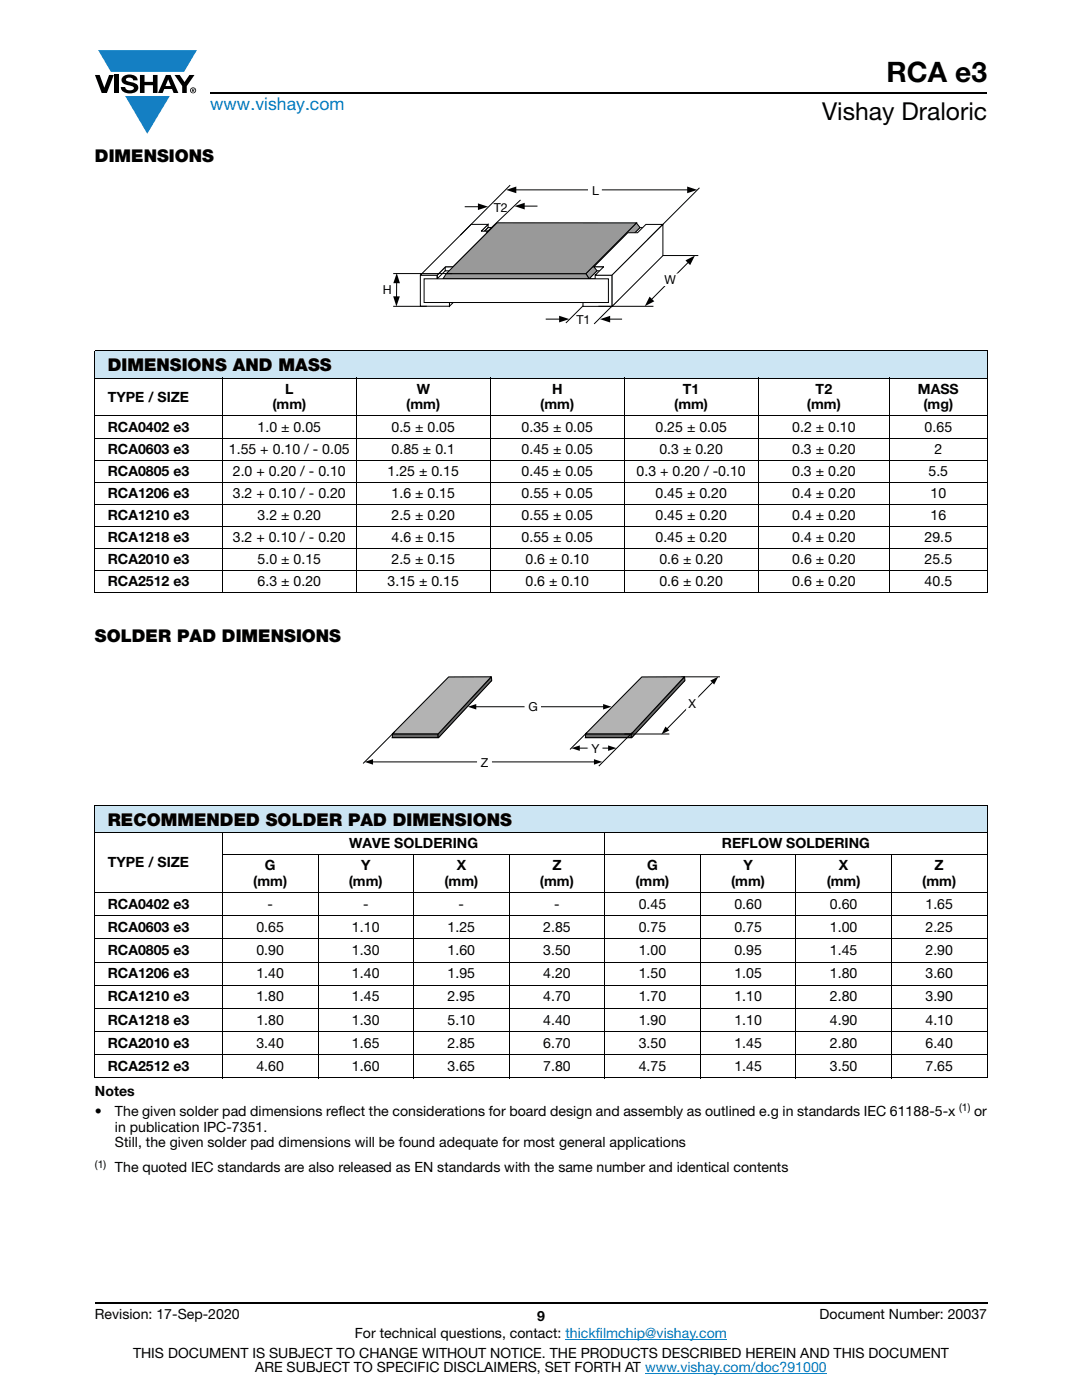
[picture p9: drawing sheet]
<svg xmlns="http://www.w3.org/2000/svg" width="216mm" height="279mm" viewBox="0 0 216 279" stroke-linecap="round" stroke-linejoin="round" font-family="sans-serif">
<defs><g id="words">
<text font-size="5.6" x="176.9" y="16.4">RCA e3</text>
<text font-size="4.9" x="164" y="24">Vishay Draloric</text>
<text font-size="3.5" fill="#007ec4" x="42" y="21.9">www.vishay.com</text>
<g font-size="3.5">
<text x="18.9" y="32.3">DIMENSIONS</text>
<text x="21.5" y="74.1">DIMENSIONS AND MASS</text>
<text x="18.9" y="128.1">SOLDER PAD DIMENSIONS</text>
<text x="21.5" y="164.8">RECOMMENDED SOLDER PAD DIMENSIONS</text>
</g>
<g font-size="2.8">
<text x="21.5" y="80.1">TYPE / SIZE</text>
<text x="54.4" y="81.7">(mm)</text>
<text x="56.9" y="78.5">L</text>
<text x="81.1" y="81.7">(mm)</text>
<text x="83.1" y="78.5">W</text>
<text x="107.8" y="81.7">(mm)</text>
<text x="110.2" y="78.5">H</text>
<text x="134.5" y="81.7">(mm)</text>
<text x="136.3" y="78.5">T1</text>
<text x="161" y="81.7">(mm)</text>
<text x="162.8" y="78.5">T2</text>
<text x="183.2" y="78.5">MASS</text>
<text x="184.3" y="81.7">(mg)</text>
<text x="21.5" y="86.1">RCA0402 e3</text>
<text x="51.4" y="86.1">1.0 ± 0.05</text>
<text x="78.1" y="86.1">0.5 ± 0.05</text>
<text x="104.1" y="86.1">0.35 ± 0.05</text>
<text x="130.8" y="86.1">0.25 ± 0.05</text>
<text x="158.1" y="86.1">0.2 ± 0.10</text>
<text x="184.5" y="86.1">0.65</text>
<text x="21.5" y="90.6">RCA0603 e3</text>
<text x="21.5" y="95">RCA0805 e3</text>
<text x="45.7" y="90.6">1.55 + 0.10 / - 0.05</text>
<text x="46.5" y="95">2.0 + 0.20 / - 0.10</text>
<text x="77.3" y="95">1.25 ± 0.15</text>
<text x="78.1" y="90.6">0.85 ± 0.1</text>
<text x="104.1" y="95">0.45 ± 0.05</text>
<text x="104.1" y="90.6">0.45 ± 0.05</text>
<text x="127" y="95">0.3 + 0.20 / -0.10</text>
<text x="131.6" y="90.6">0.3 ± 0.20</text>
<text x="158.1" y="95">0.3 ± 0.20</text>
<text x="158.1" y="90.6">0.3 ± 0.20</text>
<text x="185.3" y="95">5.5</text>
<text x="186.5" y="90.6">2</text>
<text x="21.5" y="99.4">RCA1206 e3</text>
<text x="46.5" y="99.4">3.2 + 0.10 / - 0.20</text>
<text x="78.1" y="99.4">1.6 ± 0.15</text>
<text x="104.1" y="99.4">0.55 + 0.05</text>
<text x="130.8" y="99.4">0.45 ± 0.20</text>
<text x="158.1" y="99.4">0.4 ± 0.20</text>
<text x="185.7" y="99.4">10</text>
<text x="21.5" y="103.8">RCA1210 e3</text>
<text x="51.4" y="103.8">3.2 ± 0.20</text>
<text x="78.1" y="103.8">2.5 ± 0.20</text>
<text x="104.1" y="103.8">0.55 ± 0.05</text>
<text x="130.8" y="103.8">0.45 ± 0.20</text>
<text x="158.1" y="103.8">0.4 ± 0.20</text>
<text x="185.7" y="103.8">16</text>
<text x="21.5" y="108.2">RCA1218 e3</text>
<text x="21.5" y="112.6">RCA2010 e3</text>
<text x="46.5" y="108.2">3.2 + 0.10 / - 0.20</text>
<text x="51.4" y="112.6">5.0 ± 0.15</text>
<text x="78.1" y="112.6">2.5 ± 0.15</text>
<text x="78.1" y="108.2">4.6 ± 0.15</text>
<text x="104.1" y="108.2">0.55 ± 0.05</text>
<text x="104.9" y="112.6">0.6 ± 0.10</text>
<text x="130.8" y="108.2">0.45 ± 0.20</text>
<text x="131.6" y="112.6">0.6 ± 0.20</text>
<text x="158.1" y="108.2">0.4 ± 0.20</text>
<text x="158.1" y="112.6">0.6 ± 0.20</text>
<text x="184.5" y="108.2">29.5</text>
<text x="184.5" y="112.6">25.5</text>
<text x="21.5" y="117">RCA2512 e3</text>
<text x="51.4" y="117">6.3 ± 0.20</text>
<text x="77.3" y="117">3.15 ± 0.15</text>
<text x="104.9" y="117">0.6 ± 0.10</text>
<text x="131.6" y="117">0.6 ± 0.20</text>
<text x="158.1" y="117">0.6 ± 0.20</text>
<text x="184.5" y="117">40.5</text>
<text x="21.5" y="173.1">TYPE / SIZE</text>
<text x="52.8" y="173.7">G</text>
<text x="69.7" y="169.3">WAVE SOLDERING</text>
<text x="72.1" y="173.7">Y</text>
<text x="91.1" y="173.7">X</text>
<text x="110.2" y="173.7">Z</text>
<text x="129.1" y="173.7">G</text>
<text x="144" y="169.3">REFLOW SOLDERING</text>
<text x="148.3" y="173.7">Y</text>
<text x="167.4" y="173.7">X</text>
<text x="186.5" y="173.7">Z</text>
<text x="50.5" y="176.8">(mm)</text>
<text x="69.6" y="176.8">(mm)</text>
<text x="88.7" y="176.8">(mm)</text>
<text x="107.7" y="176.8">(mm)</text>
<text x="126.8" y="176.8">(mm)</text>
<text x="145.9" y="176.8">(mm)</text>
<text x="165" y="176.8">(mm)</text>
<text x="184" y="176.8">(mm)</text>
<text x="21.5" y="181.4">RCA0402 e3</text>
<text x="21.5" y="186">RCA0603 e3</text>
<text x="51.2" y="186">0.65</text>
<text x="53.4" y="181.4">-</text>
<text x="70.2" y="186">1.10</text>
<text x="72.4" y="181.4">-</text>
<text x="89.3" y="186">1.25</text>
<text x="91.5" y="181.4">-</text>
<text x="108.4" y="186">2.85</text>
<text x="110.6" y="181.4">-</text>
<text x="127.5" y="181.4">0.45</text>
<text x="127.5" y="186">0.75</text>
<text x="146.5" y="181.4">0.60</text>
<text x="146.5" y="186">0.75</text>
<text x="165.6" y="181.4">0.60</text>
<text x="165.6" y="186">1.00</text>
<text x="184.7" y="181.4">1.65</text>
<text x="184.7" y="186">2.25</text>
<text x="21.5" y="190.6">RCA0805 e3</text>
<text x="51.2" y="190.6">0.90</text>
<text x="70.2" y="190.6">1.30</text>
<text x="89.3" y="190.6">1.60</text>
<text x="108.4" y="190.6">3.50</text>
<text x="127.5" y="190.6">1.00</text>
<text x="146.5" y="190.6">0.95</text>
<text x="165.6" y="190.6">1.45</text>
<text x="184.7" y="190.6">2.90</text>
<text x="21.5" y="195.2">RCA1206 e3</text>
<text x="51.2" y="195.2">1.40</text>
<text x="70.2" y="195.2">1.40</text>
<text x="89.3" y="195.2">1.95</text>
<text x="108.4" y="195.2">4.20</text>
<text x="127.5" y="195.2">1.50</text>
<text x="146.5" y="195.2">1.05</text>
<text x="165.6" y="195.2">1.80</text>
<text x="184.7" y="195.2">3.60</text>
<text x="21.5" y="199.9">RCA1210 e3</text>
<text x="51.2" y="199.9">1.80</text>
<text x="70.2" y="199.9">1.45</text>
<text x="89.3" y="199.9">2.95</text>
<text x="108.4" y="199.9">4.70</text>
<text x="127.5" y="199.9">1.70</text>
<text x="146.5" y="199.9">1.10</text>
<text x="165.6" y="199.9">2.80</text>
<text x="184.7" y="199.9">3.90</text>
<text x="21.5" y="204.5">RCA1218 e3</text>
<text x="21.5" y="209.1">RCA2010 e3</text>
<text x="51.2" y="204.5">1.80</text>
<text x="51.2" y="209.1">3.40</text>
<text x="70.2" y="204.5">1.30</text>
<text x="70.2" y="209.1">1.65</text>
<text x="89.3" y="204.5">5.10</text>
<text x="89.3" y="209.1">2.85</text>
<text x="108.4" y="204.5">4.40</text>
<text x="108.4" y="209.1">6.70</text>
<text x="127.5" y="204.5">1.90</text>
<text x="127.5" y="209.1">3.50</text>
<text x="146.5" y="204.5">1.10</text>
<text x="146.5" y="209.1">1.45</text>
<text x="165.6" y="204.5">4.90</text>
<text x="165.6" y="209.1">2.80</text>
<text x="184.7" y="204.5">4.10</text>
<text x="184.7" y="209.1">6.40</text>
<text x="21.5" y="213.7">RCA2512 e3</text>
<text x="51.2" y="213.7">4.60</text>
<text x="70.2" y="213.7">1.60</text>
<text x="89.3" y="213.7">3.65</text>
<text x="108.4" y="213.7">7.80</text>
<text x="127.5" y="213.7">4.75</text>
<text x="146.5" y="213.7">1.45</text>
<text x="165.6" y="213.7">3.50</text>
<text x="184.7" y="213.7">7.65</text>
<text x="18.9" y="218.8">Notes</text>
<text x="18.9" y="222.7">•</text>
<text x="22.9" y="225.8">in publication IPC-7351.</text>
<text x="22.9" y="222.7">The given solder pad dimensions reflect the considerations for board design and assembly as outlined e.g in standards IEC 61188-5-x</text>
<text x="194.4" y="222.7">or</text>
<text x="22.9" y="229">Still, the given solder pad dimensions will be found adequate for most general applications</text>
<text x="22.9" y="233.9">The quoted IEC standards are also released as EN standards with the same number and identical contents</text>
<text x="18.9" y="263.3">Revision: 17-Sep-2020</text>
<text x="107.2" y="263.6">9</text>
<text x="163.6" y="263.3">Document Number: 20037</text>
<text x="70.8" y="267.1">For technical questions, contact: thickfilmchip@vishay.com</text>
<text x="26.5" y="271">THIS DOCUMENT IS SUBJECT TO CHANGE WITHOUT NOTICE. THE PRODUCTS DESCRIBED HEREIN AND THIS DOCUMENT</text>
<text x="50.9" y="273.8">ARE SUBJECT TO SPECIFIC DISCLAIMERS, SET FORTH AT www.vishay.com/doc?91000</text>
</g>
<g font-size="2.5">
<text x="118.1" y="38.9">L</text>
<text x="98.5" y="42.3">T2</text>
<text x="76.4" y="58.6">H</text>
<text x="132.6" y="56.7">W</text>
<text x="115" y="64.6">T1</text>
<text x="105.4" y="141.9">G</text>
<text x="137.4" y="141.2">X</text>
<text x="96" y="153">Z</text>
<text x="118" y="150.2">Y</text>
</g>
<g font-size="2.1">
<text x="191.4" y="221.8">(1)</text>
<text x="18.9" y="233.1">(1)</text>
</g>
</g></defs>
<g fill="#147fc3">
<path d="M19.6 10h19.7l-2.6 4.3h-1.1h-13.5z"/>
<path d="M25 19.2h8.9l-4.5 7.5z"/>
</g>
<g fill="#000">
<path d="M18.9 15h1l.9 2.5 1-2.5h.9l-1.4 3.6h-1zM22.9 15h.9v3.6h-.9zM24.6 15.3a2.1 2.1 0 0 1 2.8 .3l.1 .4h-.9a.79 .79 0 0 0-.7-.5 .79 .79 0 0 0-.8 .4l.3 .3 1 .2a1.08 1.08 0 0 1 1.2 1 1.08 1.08 0 0 1-1.1 1.2 1.73 1.73 0 0 1-2.4-1.2h.9a.96 .96 0 0 0 .8 .6 .96 .96 0 0 0 .9-.4 1.31 1.31 0 0 0-1.2-.6 1.03 1.03 0 0 1-1.1-.6 1.03 1.03 0 0 1 .2-1.1zM27.9 15h.9v1.3h1.7v-1.3h.9v3.6h-.9v-1.6h-1.7v1.6h-.9zM34.8 15h1.1l.9 1.4 1-1.4h1l-1.5 2.2v1.4h-.9v-1.4z"/>
<path d="M33.6 15.9l.5 1.3h-1.1zM33.1 15l-1.6 3.6h1l.3-.8h1.5l.3 .8h1l-1.6-3.6z"/>
<path d="M38.4 17.8h.2v.2h-.2zM38.3 17.7v.7h.1v-.3l.4 .3-.2-.3 .2-.2-.1-.2z"/>
<path d="M38.1 18a.46 .46 0 0 1 .9 0 .46 .46 0 0 1-.9 0zM37.9 18a.6 .6 0 0 0 1.2 0 .6 .6 0 0 0-1.2 0z"/>
</g>
<path d="M42 18.6h155M18.9 260h178.1" fill="none" stroke="#000" stroke-width=".36"/>
<path d="M112.8 267.3h32.3M128.7 274h36.3" fill="none" stroke="#007ec4" stroke-width=".2"/>
<g fill="#cce5f3">
<path d="M18.9 69.9h178.1v5.5h-178.1z"/>
<path d="M18.9 160.7h178.1v5.5h-178.1z"/>
</g>
<g fill="none" stroke="#000" stroke-width=".2">
<path d="M117.8 59.6l-4.9 4.9M123.4 59.8l-4.8 4.8M18.9 69.9h178.1M18.9 75.4h178.1M18.9 70v48.2M44.4 75.4v43M71.1 75.4v43M97.8 75.4v43M108.9 63.7h2.9M121.5 63.7h2.6M124.5 75.4v43M151.3 75.4v43"/>
<path d="M177.5 75.4v43M197 70v48.2M18.9 83h178.1M18.9 87.4h178.1M18.9 91.8h178.1M18.9 96.2h178.1M18.9 100.7h178.1M18.9 105.1h178.1M18.9 109.5h178.1M18.9 113.9h178.1M18.9 118.3h178.1M18.9 160.7h178.1"/>
<path d="M18.9 166.2h178.1M18.9 178.1h178.1M18.9 160.7v54.3M44.3 170.6h152.7M44.4 166.1v49.1M63.5 170.5v44.7M82.5 170.5v44.7M101.6 170.5v44.7M120.7 166.1v49.1M139.7 170.5v44.7M158.8 170.5v44.7M177.9 170.5v44.7"/>
<path d="M197 160.7v54.3M18.9 182.8h178.1M18.9 187.4h178.1M18.9 192h178.1M18.9 196.6h178.1M18.9 201.3h178.1M18.9 205.9h178.1M18.9 210.5h178.1M18.9 215.1h178.1"/>
</g>
<path d="M111.6 63l2 .7-2 .6zM119.7 63.7l2-.7v1.4z" fill="#000"/>
<path d="M127 44.5l.7 .9-10.1 10.3-.7-1.1z" fill-rule="evenodd" fill="#999"/>
<path d="M127 44.5l.7 .9-10.1 10.3-.7-1.1z" fill="none" stroke="#000" stroke-width=".2"/>
<path d="M83.9 54.9h3.3l.1 5.4h2.4v.8h-5.8z" fill-rule="evenodd" fill="#fff"/>
<path d="M83.9 54.9h3.3l.1 5.4h2.4v.8h-5.8z" fill="none" stroke="#000" stroke-width=".2"/>
<path d="M127.7 45.4h1.3l-10.2 10.2h-1.2z" fill-rule="evenodd" fill="#fff"/>
<path d="M127.7 45.4h1.3l-10.2 10.2h-1.2z" fill="none" stroke="#000" stroke-width=".2"/>
<path d="M118.5 53.2h2v.8h-1.4z" fill-rule="evenodd" fill="#fff"/>
<path d="M118.5 53.2h2v.8h-1.4z" fill="none" stroke="#000" stroke-width=".2"/>
<path d="M118.8 54.9h3.3v6.2h-5.8v-.8h2.5z" fill-rule="evenodd" fill="#fff"/>
<path d="M118.8 54.9h3.3v6.2h-5.8v-.8h2.5z" fill="none" stroke="#000" stroke-width=".2"/>
<path d="M89 54.6h27.9l.7 1.1h-29.2z" fill-rule="evenodd" fill="#999"/>
<path d="M89 54.6h27.9l.7 1.1h-29.2zM97.4 45.4h.8l-.7 .7h-.8z" fill="none" stroke="#000" stroke-width=".2"/>
<path d="M125.3 46.4h1.9l1.7-1.6h3.4l-10.2 10.1h-3.3l1.7-1.7h-2z" fill-rule="evenodd" fill="#fff"/>
<path d="M125.3 46.4h1.9l1.7-1.6h3.4l-10.2 10.1h-3.3l1.7-1.7h-2z" fill="none" stroke="#000" stroke-width=".2"/>
<path d="M89.7 60.4h.7l-.7 .7z" fill="#fff"/>
<path d="M87.2 54.9l10.2-10.1v.6l-10.2 10.2zM89.7 60.4h.7l-.7 .7z" fill="none" stroke="#000" stroke-width=".2"/>
<path d="M88.8 53.2h1.6v.9h-1.6z" fill-rule="evenodd" fill="#fff"/>
<path d="M88.8 53.2h1.6v.9h-1.6z" fill="none" stroke="#000" stroke-width=".2"/>
<path d="M94 44.8h3.4l-1.4 1.3h1.5l-7.1 7.1h-1.5l-1.7 1.7h-3.3z" fill-rule="evenodd" fill="#fff"/>
<path d="M94 44.8h3.4l-1.4 1.3h1.5l-7.1 7.1h-1.5l-1.7 1.7h-3.3z" fill="none" stroke="#000" stroke-width=".2"/>
<path d="M99.2 44.5h27.8l-10.1 10.1h-27.8z" fill-rule="evenodd" fill="#999"/>
<path d="M101.8 36.9l-9.9 10M102.7 37.9h34.7M103.9 39.9l-6.9 6.5M139.6 37.5l-10.4 10.4M78.5 54.6h11.7M79.2 56.2l-.1 3.2M92.7 41.3h2.9M99.2 44.5h27.8l-10.1 10.1h-27.8zM104.4 41.1h2.8M78.5 61.1h6.7" fill="none" stroke="#000" stroke-width=".2"/>
<path d="M101 37.9l2-.7v1.4zM137.1 37.2l2 .7-2 .7zM79.2 54.5l.6 2h-1.3zM95.4 40.6l2 .7-2 .6zM102.7 41.1l2-.6v1.3zM78.5 59.1l1.3 .1-.7 2z" fill="#000"/>
<path d="M117.4 37h2.6v1.9h-2.6z" fill="#fff"/>
<path d="M117.4 37h2.6v1.9h-2.6z" fill="none" stroke="#fff" stroke-width=".2"/>
<path d="M129.5 51h9.8M137.4 52.2l-7.5 7.7M119.4 61.1h11" fill="none" stroke="#000" stroke-width=".2"/>
<path d="M136.8 52l1.9-1-1 1.9zM129.6 59.2l1 .9-1.9 1z" fill="#000"/>
<path d="M132.3 54.7h3.1v2.2h-3.1z" fill="#fff"/>
<path d="M132.3 54.7h3.1v2.2h-3.1z" fill="none" stroke="#fff" stroke-width=".2"/>
<path d="M122.1 54.9l10.2-10.1v6.2l-10.2 10.1z" fill-rule="evenodd" fill="#fff"/>
<path d="M122.1 54.9l10.2-10.1v6.2l-10.2 10.1z" fill="none" stroke="#000" stroke-width=".2"/>
<path d="M84.6 55.6h36.8v4.8h-36.8z" fill="#fff"/>
<path d="M84.6 55.6h36.8v4.8h-36.8zM136 135.1h7.7M142.3 136.1l-9.3 9.4M115.5 149.3h6.1M117.2 146.2l-3.5 3.4" fill="none" stroke="#000" stroke-width=".2"/>
<path d="M141.7 135.8l1.6-.7-.8 1.5zM114 149.3l1.7-.5v1.1zM121.3 148.8l1.7 .5-1.7 .6zM132.8 145l.8 .8-1.6 .8z" fill="#000"/>
<path d="M117.4 148.9h2.7v.7h-2.7z" fill-rule="evenodd" fill="#fff"/>
<path d="M117.4 148.9h2.7v.7h-2.7z" fill="none" stroke="#fff" stroke-width=".2"/>
<path d="M137.1 138.9h2.1v2.8h-2.2z" fill-rule="evenodd" fill="#fff"/>
<path d="M137.1 138.9h2.1v2.8h-2.2z" fill="none" stroke="#fff" stroke-width=".2"/>
<path d="M89.5 135.9l8.6-.1-10.7 11.4h-9.1z" fill="none" stroke="#000" stroke-width=".2"/>
<path d="M78.3 146.5h9.1v.7h-9.1z" fill="#666"/>
<path d="M78.3 146.5h9.1v.7h-9.1z" fill="none" stroke="#000" stroke-width=".21"/>
<path d="M98 135.1l.1 .7-10.7 11.4v-.8z" fill-rule="evenodd" fill="#666"/>
<path d="M98 135.1l.1 .7-10.7 11.4v-.8z" fill="none" stroke="#000" stroke-width=".21"/>
<path d="M89.5 135.1h8.6l-10.7 11.4h-9.1z" fill-rule="evenodd" fill="#b3b3b3"/>
<path d="M89.5 135.1h8.6l-10.7 11.4h-9.1z" fill="none" stroke="#000" stroke-width=".21"/>
<path d="M94.8 141h25.9" fill="none" stroke="#000" stroke-width=".2"/>
<path d="M93.4 141.1l1.6-.6v1.1zM120.3 140.5l1.7 .6-1.7 .5z" fill="#000"/>
<path d="M104.8 140.4h3v1.4h-3z" fill="#fff"/>
<path d="M104.8 140.4h3v1.4h-3z" fill="none" stroke="#fff" stroke-width=".2"/>
<path d="M74.3 152.1h44.4" fill="none" stroke="#000" stroke-width=".2"/>
<path d="M72.8 152.1l1.6-.6v1.1zM118.5 151.5l1.7 .6-1.7 .5z" fill="#000"/>
<path d="M95.3 151.7h2.8v.6h-2.8z" fill-rule="evenodd" fill="#fff"/>
<path d="M95.3 151.7h2.8v.6h-2.8z" fill="none" stroke="#fff" stroke-width=".2"/>
<path d="M128.1 135.9l8.6-.1-10.7 11.4h-9.2zM78.8 146l-6.3 6.4" fill="none" stroke="#000" stroke-width=".2"/>
<path d="M116.8 146.5h9.2v.7h-9.2z" fill="#666"/>
<path d="M116.8 146.5h9.2v.7h-9.2z" fill="none" stroke="#000" stroke-width=".21"/>
<path d="M136.6 135.1l.1 .7-10.7 11.4v-.8z" fill-rule="evenodd" fill="#666"/>
<path d="M136.6 135.1l.1 .7-10.7 11.4v-.8z" fill="none" stroke="#000" stroke-width=".21"/>
<path d="M128.1 135.1h8.5l-10.6 11.4h-9.2z" fill-rule="evenodd" fill="#b3b3b3"/>
<path d="M128.1 135.1h8.5l-10.6 11.4h-9.2z" fill="none" stroke="#000" stroke-width=".21"/>
<path d="M124.6 146.5h9M126.2 146.2l-6.7 6.7" fill="none" stroke="#000" stroke-width=".2"/>
<use href="#words"/>
</svg>
